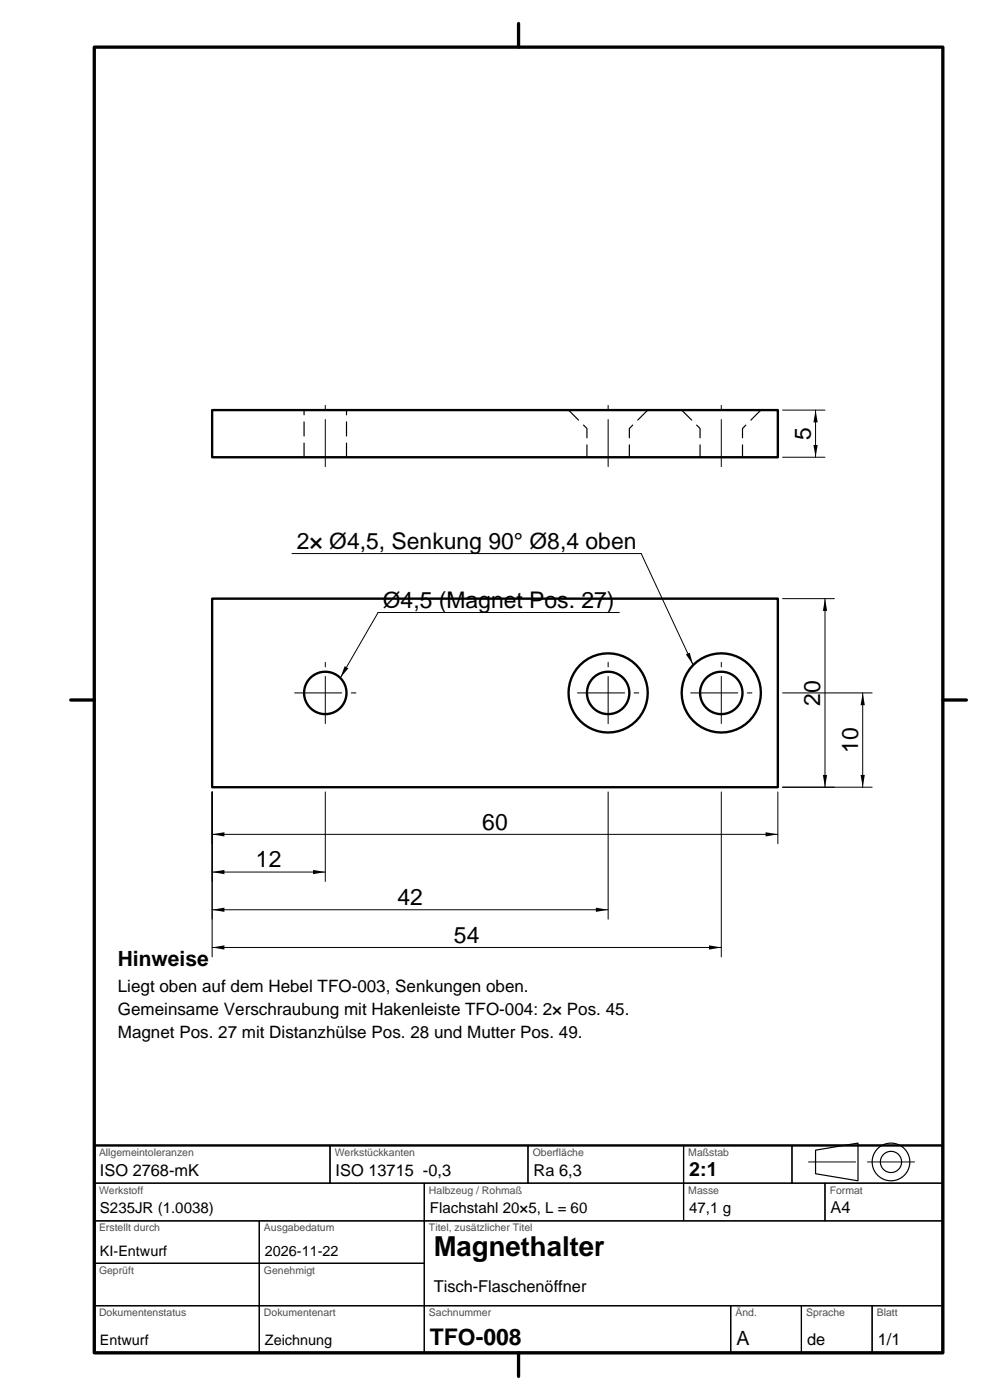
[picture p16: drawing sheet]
<svg xmlns="http://www.w3.org/2000/svg" width="210mm" height="297mm" viewBox="0 0 210 297" stroke-linecap="round" stroke-linejoin="round" font-family="sans-serif">
<defs><g id="words">
<text font-size="5.8" x="92" y="266.5">Magnethalter</text>
<g font-size="4.9">
<text x="172" y="93.4" transform="rotate(-90 172 93.4)">5</text>
<text x="62.9" y="116.4">2× Ø4,5, Senkung 90° Ø8,4 oben</text>
<text x="81.2" y="128.9">Ø4,5 (Magnet Pos. 27)</text>
<text x="174" y="149.7" transform="rotate(-90 174 149.7)">20</text>
<text x="182" y="159.7" transform="rotate(-90 182 159.7)">10</text>
<text x="102.3" y="176">60</text>
<text x="54.3" y="184">12</text>
<text x="84.3" y="192">42</text>
<text x="96.3" y="200">54</text>
<text x="91.2" y="285.4">TFO-008</text>
</g>
<text font-size="4.4" x="25" y="205">Hinweise</text>
<g font-size="4.2">
<text x="146.2" y="249.4">2:1</text>
<text x="156.2" y="285.4">A</text>
</g>
<g font-size="3.6">
<text x="25" y="210.5">Liegt oben auf dem Hebel TFO-003, Senkungen oben.</text>
<text x="25" y="215.3">Gemeinsame Verschraubung mit Hakenleiste TFO-004: 2× Pos. 45.</text>
<text x="25" y="220.1">Magnet Pos. 27 mit Distanzhülse Pos. 28 und Mutter Pos. 49.</text>
</g>
<g font-size="3.5">
<text x="21.2" y="249.4">ISO 2768-mK</text>
<text x="71.2" y="249.4">ISO 13715 -0,3</text>
<text x="113.2" y="249.4">Ra 6,3</text>
<text x="176.2" y="257.4">A4</text>
<text x="92" y="274">Tisch-Flaschenöffner</text>
<text x="171.2" y="285.4">de</text>
<text x="186.2" y="285.4">1/1</text>
</g>
<g font-size="3.2">
<text x="21.2" y="257.4">S235JR (1.0038)</text>
<text x="91.2" y="257.4">Flachstahl 20×5, L = 60</text>
<text x="146.2" y="257.4">47,1 g</text>
</g>
<g font-size="3.1">
<text x="21.2" y="266.4">KI-Entwurf</text>
<text x="56.2" y="266.4">2026-11-22</text>
<text x="21.2" y="285.4">Entwurf</text>
<text x="56.2" y="285.4">Zeichnung</text>
</g>
<g font-size="2.2" fill="#4d4d4d">
<text x="21" y="245.2">Allgemeintoleranzen</text>
<text x="71" y="245.2">Werkstückkanten</text>
<text x="113" y="245.2">Oberfläche</text>
<text x="146" y="245.2">Maßstab</text>
<text x="21" y="253.2">Werkstoff</text>
<text x="91" y="253.2">Halbzeug / Rohmaß</text>
<text x="146" y="253.2">Masse</text>
<text x="176" y="253.2">Format</text>
<text x="21" y="261.2">Erstellt durch</text>
<text x="56" y="261.2">Ausgabedatum</text>
<text x="91" y="261.2">Titel, zusätzlicher Titel</text>
<text x="21" y="270.2">Geprüft</text>
<text x="56" y="270.2">Genehmigt</text>
<text x="21" y="279.2">Dokumentenstatus</text>
<text x="56" y="279.2">Dokumentenart</text>
<text x="91" y="279.2">Sachnummer</text>
<text x="156" y="279.2">Änd.</text>
<text x="171" y="279.2">Sprache</text>
<text x="186" y="279.2">Blatt</text>
</g>
</g></defs>
<path d="M20 10h180v277h-180zM110 5v5M15 148.5h5M200 148.5h5M110 287v5" fill="none" stroke="#000" stroke-width=".7"/>
<g fill="none" stroke="#000" stroke-width=".5">
<path d="M45 87h120v10h-120zM45 127h120v40h-120zM20 243h180v44h-180z"/>
<circle cx="69" cy="147" r="4.5"/>
<circle cx="129" cy="147" r="8.4"/>
<circle cx="129" cy="147" r="4.5"/>
<circle cx="153" cy="147" r="8.4"/>
<circle cx="153" cy="147" r="4.5"/>
</g>
<g fill="none" stroke="#000" stroke-width=".25">
<path d="M20 243h50v8h-50zM20 251h70v8h-70zM20 259h35v9h-35zM55 259h35v9h-35zM70 243h42v8h-42zM90 251h55v8h-55zM90 259h110v18h-110zM112 243h33v8h-33zM145 243h23v8h-23zM145 251h30v8h-30zM168 243h32v8h-32zM173 244l9-1.5v8l-9-1.5z"/>
<path d="M175 251h25v8h-25zM20 268h35v9h-35zM20 277h35v10h-35zM55 268h35v9h-35zM55 277h35v10h-35zM90 277h65v10h-65zM155 277h15v10h-15zM170 277h15v10h-15zM185 277h15v10h-15z"/>
<circle cx="189" cy="246.5" r="4"/>
<circle cx="189" cy="246.5" r="2.25"/>
</g>
<path d="M69 99v-14M129 99v-14M153 99v-14M62.5 147h13M69 153.5v-13M122.5 147h13M129 153.5v-13M146.5 147h13M153 153.5v-13M171.5 246.5h12M184 246.5h10" fill="none" stroke="#000" stroke-width=".21" stroke-dasharray="10 2 1 2"/>
<path d="M64.5 97v-10M73.5 97v-10M120.6 87l3.9 3.9v6.1M137.4 87l-3.9 3.9v6.1M144.6 87l3.9 3.9v6.1M161.4 87l-3.9 3.9v6.1" fill="none" stroke="#000" stroke-width=".25" stroke-dasharray="3 1.5"/>
<g fill="none" stroke="#000" stroke-width=".21">
<path d="M166 97h9M166 87h9M173 87v10M61.9 117.4h74.1l11 23.6M131.4 129.9h-51.2l-8 13.9M166 127h11M175 127v40M166 147h19M183 147v20M45 168v35M45 177h120M69 168v19"/>
<path d="M129 168v27M153 168v35M165 168v11M166 167h19M45 185h24M45 193h84M45 201h108"/>
</g>
<g fill="#000">
<path d="M172.6 94.4h.9l-.5 2.6zM173 87l.5 2.6h-.9zM175 127l.5 2.6h-.9zM73.1 141.3l.8 .5-1.7 2zM145.5 138.8l.8-.3 .7 2.5zM183 147l.5 2.6h-1zM45 177l2.6-.4v.9zM162.4 176.6l2.6 .4-2.6 .5zM174.6 164.4h.9l-.5 2.6zM182.5 164.4h1l-.5 2.6zM45 185l2.6-.5v1zM45 193l2.6-.5v.9z"/>
<path d="M66.4 184.5l2.6 .5-2.6 .5zM126.4 192.5l2.6 .5-2.6 .4zM45 201l2.6-.4v.9zM150.4 200.6l2.6 .4-2.6 .5z"/>
</g>
<use href="#words"/>
</svg>
